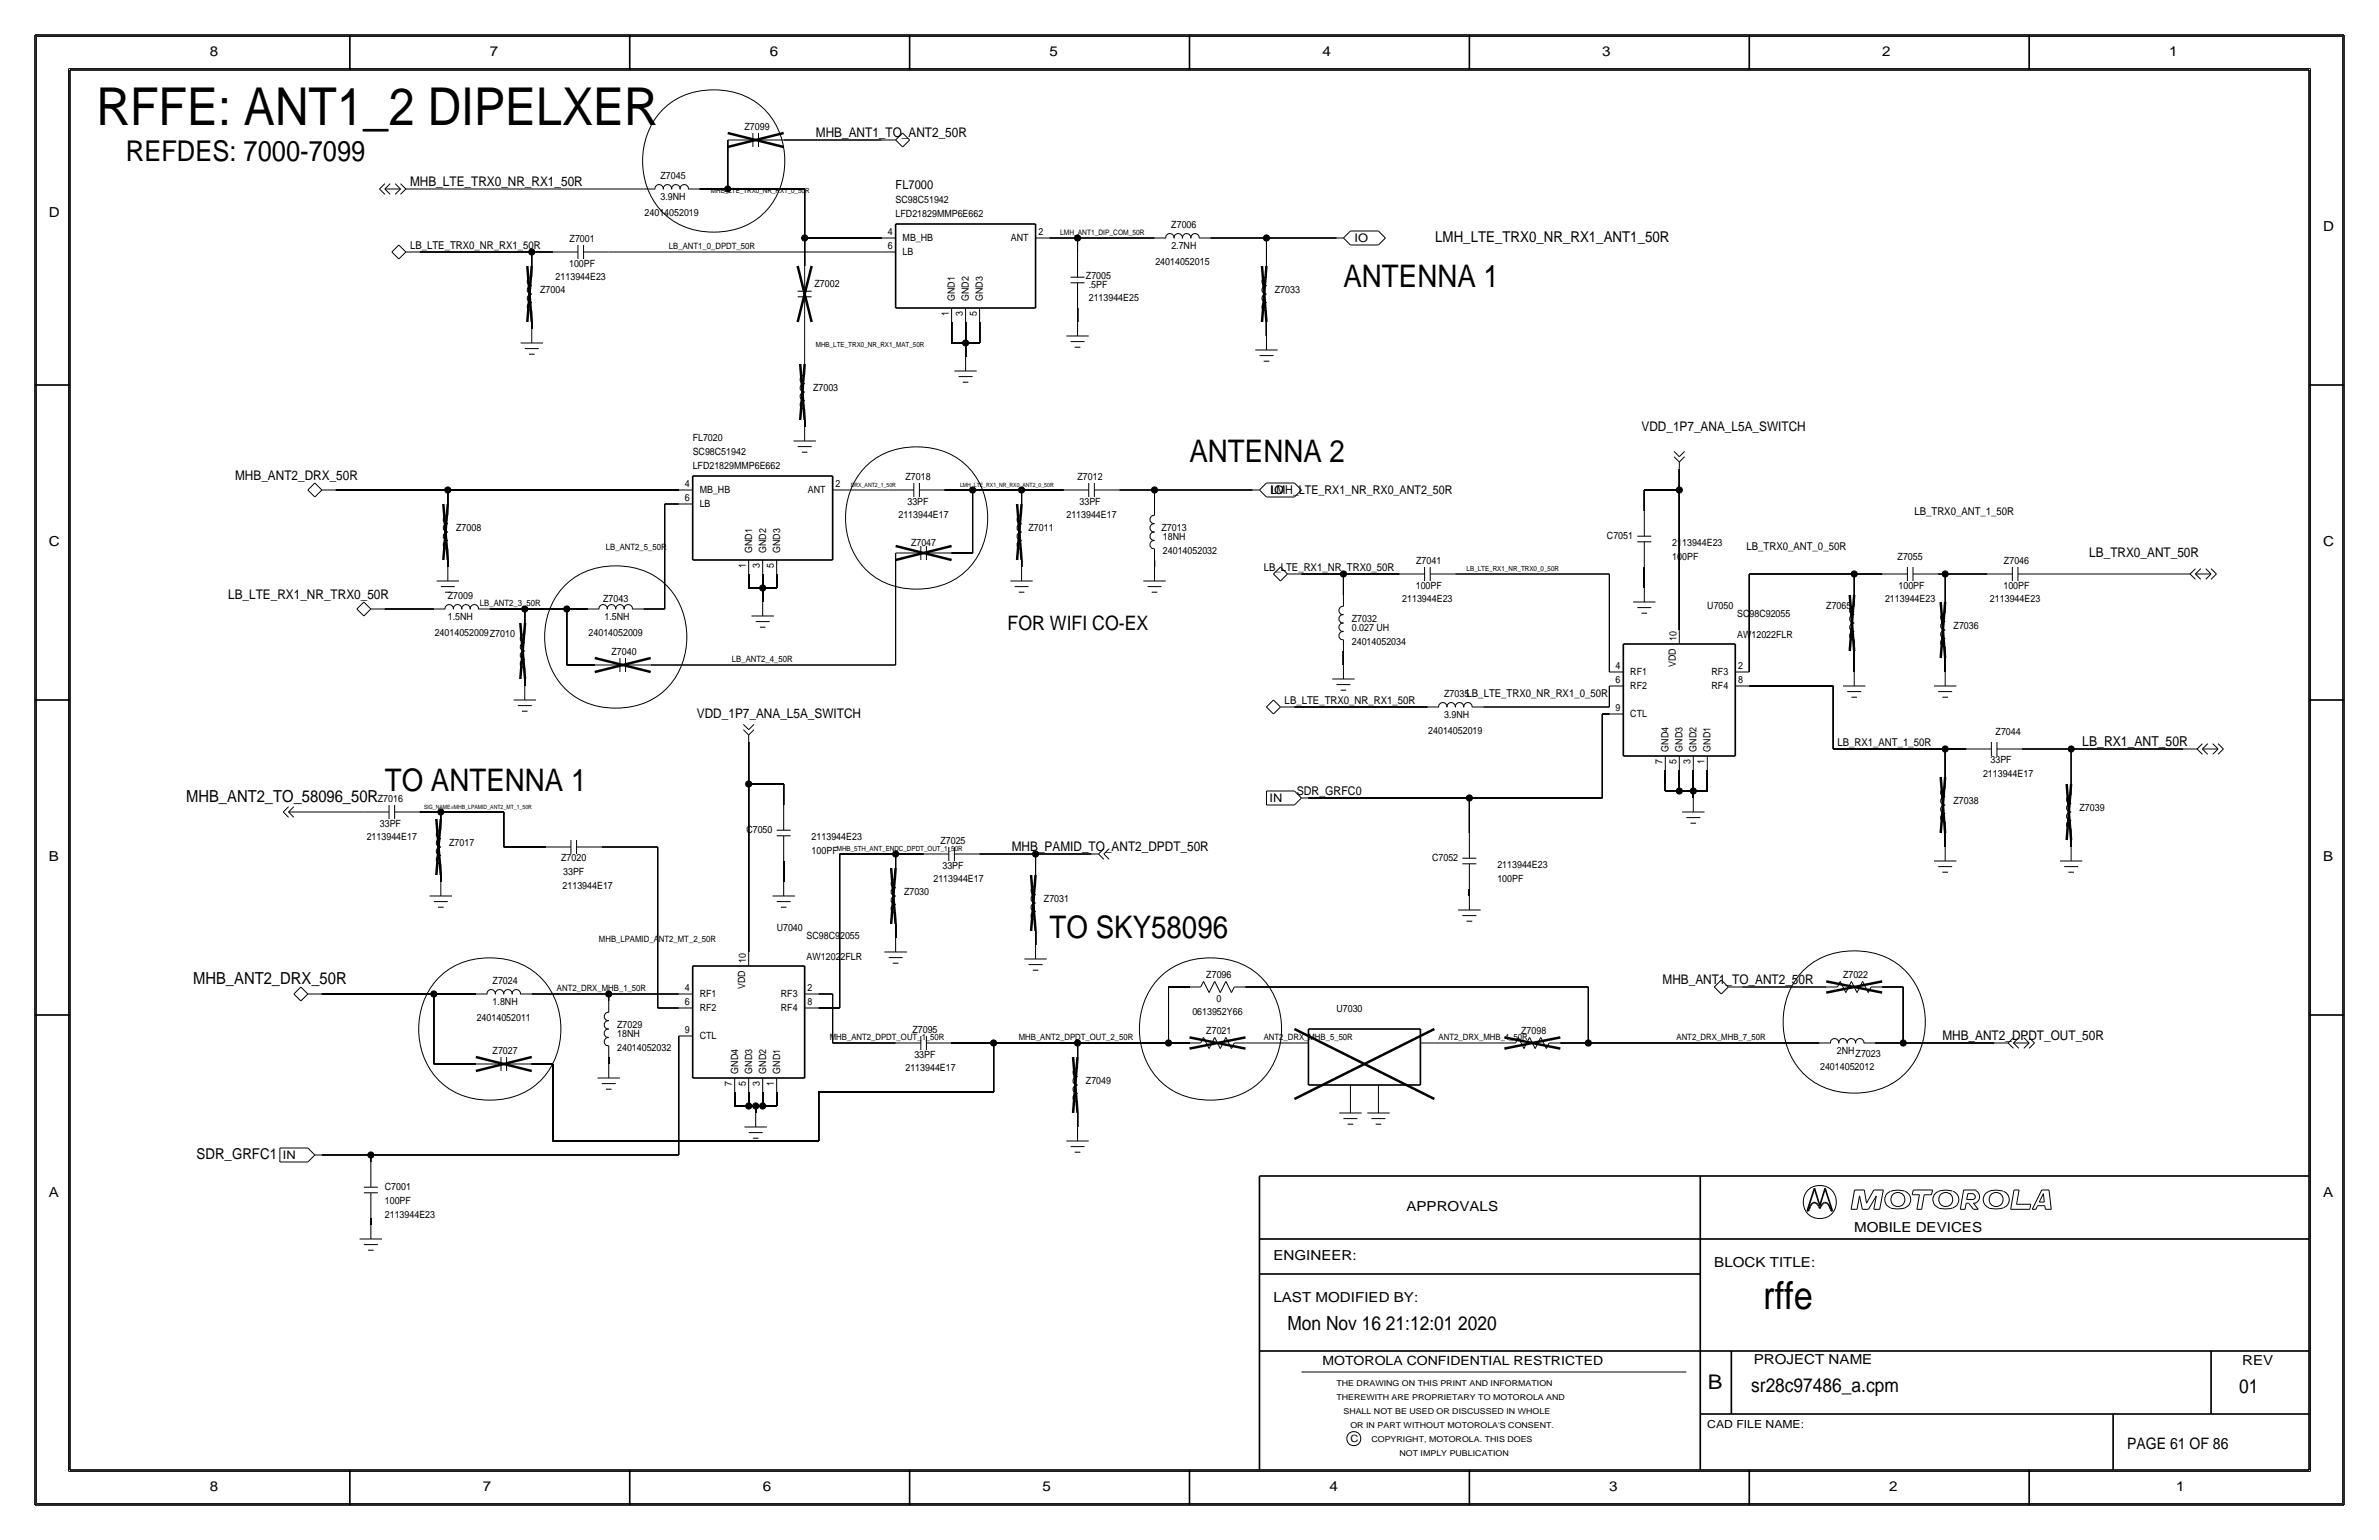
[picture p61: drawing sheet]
<svg xmlns="http://www.w3.org/2000/svg" width="432mm" height="279mm" viewBox="0 0 432 279" stroke-linecap="round" stroke-linejoin="round" font-family="sans-serif">
<defs><g id="words">
<text font-size="9.5" x="17.5" y="22.7">RFFE: ANT1_2 DIPELXER</text>
<text font-size="7" x="320" y="237.5">rffe</text>
<g font-size="5.6">
<text x="243.8" y="52.1">ANTENNA 1</text>
<text x="215.9" y="83.8">ANTENNA 2</text>
<text x="69.8" y="143.5">TO ANTENNA 1</text>
<text x="190.5" y="170.2">TO SKY58096</text>
</g>
<text font-size="5.2" x="22.9" y="29.2">REFDES: 7000-7099</text>
<text font-size="3.7" x="310" y="252.1">B</text>
<text font-size="3.6" x="182.9" y="114.3">FOR WIFI CO-EX</text>
<g font-size="3.5">
<text x="233.7" y="241.3">Mon Nov 16 21:12:01 2020</text>
<text x="317.9" y="252.6">sr28c97486_a.cpm</text>
<text x="406.4" y="252.7">01</text>
</g>
<g font-size="3">
<text x="33.8" y="145.5">MHB_ANT2_TO_58096_50R</text>
<text x="35.1" y="178.6">MHB_ANT2_DRX_50R</text>
</g>
<text font-size="2.9" x="386.1" y="262.9">PAGE 61 OF 86</text>
<g font-size="2.7">
<text x="260.5" y="43.9">LMH_LTE_TRX0_NR_RX1_ANT1_50R</text>
<text x="35.7" y="210.3">SDR_GRFC1</text>
</g>
<g font-size="2.5">
<text x="38.1" y="10.2">8</text>
<text x="88.9" y="10.2">7</text>
<text x="139.7" y="10.2">6</text>
<text x="190.5" y="10.2">5</text>
<text x="240" y="10.2">4</text>
<text x="290.8" y="10.2">3</text>
<text x="341.6" y="10.2">2</text>
<text x="393.7" y="10.2">1</text>
<text x="8.9" y="39.4">D</text>
<text x="421.6" y="41.9">D</text>
<text x="8.9" y="99.1">C</text>
<text x="421.6" y="99.1">C</text>
<text x="378" y="135.4">LB_RX1_ANT_50R</text>
<text x="8.9" y="156.2">B</text>
<text x="421.6" y="156.2">B</text>
<text x="8.9" y="217.2">A</text>
<text x="255.3" y="219.7">APPROVALS</text>
<text x="421.6" y="217.2">A</text>
<text x="336.5" y="223.5">MOBILE DEVICES</text>
<text x="231.1" y="228.6">ENGINEER:</text>
<text x="311.1" y="229.9">BLOCK TITLE:</text>
<text x="231.1" y="236.2">LAST MODIFIED BY:</text>
<text x="318.3" y="247.5">PROJECT NAME</text>
<text x="407" y="247.6">REV</text>
<text x="38.1" y="270.5">8</text>
<text x="87.6" y="270.5">7</text>
<text x="138.4" y="270.5">6</text>
<text x="189.2" y="270.5">5</text>
<text x="241.3" y="270.5">4</text>
<text x="292.1" y="270.5">3</text>
<text x="342.9" y="270.5">2</text>
<text x="395" y="270.5">1</text>
</g>
<g font-size="2.4">
<text x="148.1" y="24.9">MHB_ANT1_TO_ANT2_50R</text>
<text x="74.4" y="33.8">MHB_LTE_TRX0_NR_RX1_50R</text>
<text x="297.9" y="78.2">VDD_1P7_ANA_L5A_SWITCH</text>
<text x="42.7" y="87.1">MHB_ANT2_DRX_50R</text>
<text x="379.2" y="101.1">LB_TRX0_ANT_50R</text>
<text x="41.4" y="108.7">LB_LTE_RX1_NR_TRX0_50R</text>
<text x="126.5" y="130.3">VDD_1P7_ANA_L5A_SWITCH</text>
<text x="183.6" y="154.4">MHB_PAMID_TO_ANT2_DPDT_50R</text>
<text x="301.8" y="178.6">MHB_ANT1_TO_ANT2_50R</text>
<text x="352.6" y="188.7">MHB_ANT2_DPDT_OUT_50R</text>
</g>
<g font-size="2.3">
<text x="162.6" y="34.3">FL7000</text>
<text x="240" y="247.6">MOTOROLA CONFIDENTIAL RESTRICTED</text>
</g>
<g font-size="2.2">
<text x="230.6" y="89.7">LMH_LTE_RX1_NR_RX0_ANT2_50R</text>
<text x="235.4" y="144.3">SDR_GRFC0</text>
</g>
<g font-size="2.1">
<text x="245.9" y="43.9">IO</text>
<text x="230.6" y="89.6">IO</text>
<text x="230.4" y="145.5">IN</text>
<text x="51.4" y="210.3">IN</text>
</g>
<g font-size="2">
<text x="74.4" y="45.2">LB_LTE_TRX0_NR_RX1_50R</text>
<text x="347.5" y="93.5">LB_TRX0_ANT_1_50R</text>
<text x="317" y="99.8">LB_TRX0_ANT_0_50R</text>
<text x="229.4" y="103.6">LB_LTE_RX1_NR_TRX0_50R</text>
<text x="233.2" y="127.8">LB_LTE_TRX0_NR_RX1_50R</text>
<text x="333.5" y="135.4">LB_RX1_ANT_1_50R</text>
<text x="309.9" y="259.1">CAD FILE NAME:</text>
</g>
<g font-size="1.8">
<text x="135.1" y="23.6">Z7099</text>
<text x="119.9" y="32.5">Z7045</text>
<text x="117" y="39.1">24014052019</text>
<text x="119.9" y="36.3">3.9NH</text>
<text x="162.6" y="36.8">SC98C51942</text>
<text x="162.6" y="39.4">LFD21829MMP6E662</text>
<text x="212.6" y="41.5">Z7006</text>
<text x="103.4" y="44">Z7001</text>
<text x="161.2" y="42.7">4</text>
<text x="161.2" y="45.2">6</text>
<text x="163.8" y="46.3">LB</text>
<text x="163.8" y="43.8">MB_HB</text>
<text x="183.5" y="43.8">ANT</text>
<text x="188.5" y="42.7">2</text>
<text x="212.6" y="45.2">2.7NH</text>
<text x="98" y="53.1">Z7004</text>
<text x="100.8" y="50.8">2113944E23</text>
<text x="103.3" y="48.5">100PF</text>
<text x="147.8" y="52.1">Z7002</text>
<text x="197.1" y="50.6">Z7005</text>
<text x="197.6" y="52.3">.5PF</text>
<text x="209.7" y="48">24014052015</text>
<text x="231.4" y="53.1">Z7033</text>
<text x="172.2" y="57.3" transform="rotate(-90 172.2 57.3)">1</text>
<text x="173.3" y="54.6" transform="rotate(-90 173.3 54.6)">GND1</text>
<text x="174.8" y="57.3" transform="rotate(-90 174.8 57.3)">3</text>
<text x="175.9" y="54.6" transform="rotate(-90 175.9 54.6)">GND2</text>
<text x="177.3" y="57.3" transform="rotate(-90 177.3 57.3)">5</text>
<text x="178.4" y="54.6" transform="rotate(-90 178.4 54.6)">GND3</text>
<text x="197.6" y="54.6">2113944E25</text>
<text x="147.6" y="70.9">Z7003</text>
<text x="125.7" y="82.5">SC98C51942</text>
<text x="125.7" y="80">FL7020</text>
<text x="124.3" y="88.4">4</text>
<text x="125.7" y="85.1">LFD21829MMP6E662</text>
<text x="127" y="89.5">MB_HB</text>
<text x="146.6" y="89.5">ANT</text>
<text x="151.6" y="88.4">2</text>
<text x="164.3" y="87.1">Z7018</text>
<text x="195.6" y="87.1">Z7012</text>
<text x="124.3" y="90.9">6</text>
<text x="127" y="92">LB</text>
<text x="163.1" y="94">2113944E17</text>
<text x="164.7" y="91.7">33PF</text>
<text x="193.6" y="94">2113944E17</text>
<text x="195.9" y="91.7">33PF</text>
<text x="82.8" y="96.3">Z7008</text>
<text x="136.5" y="100.3" transform="rotate(-90 136.5 100.3)">GND1</text>
<text x="139" y="100.3" transform="rotate(-90 139 100.3)">GND2</text>
<text x="141.6" y="100.3" transform="rotate(-90 141.6 100.3)">GND3</text>
<text x="165.4" y="99.1">Z7047</text>
<text x="186.7" y="96.3">Z7011</text>
<text x="210.8" y="96.3">Z7013</text>
<text x="211.1" y="98">18NH</text>
<text x="211.1" y="100.6">24014052032</text>
<text x="291.7" y="97.8">C7051</text>
<text x="303.5" y="99.1">2113944E23</text>
<text x="303.5" y="101.6">100PF</text>
<text x="344.4" y="101.6">Z7055</text>
<text x="135.4" y="103" transform="rotate(-90 135.4 103)">1</text>
<text x="137.9" y="103" transform="rotate(-90 137.9 103)">3</text>
<text x="140.5" y="103" transform="rotate(-90 140.5 103)">5</text>
<text x="257" y="106.9">100PF</text>
<text x="257.1" y="102.4">Z7041</text>
<text x="344.6" y="106.9">100PF</text>
<text x="363.6" y="106.9">100PF</text>
<text x="363.7" y="102.4">Z7046</text>
<text x="81.3" y="112.5">1.5NH</text>
<text x="81.3" y="108.7">Z7009</text>
<text x="109.5" y="109.2">Z7043</text>
<text x="109.7" y="112.5">1.5NH</text>
<text x="245.4" y="112.8">Z7032</text>
<text x="254.5" y="109.2">2113944E23</text>
<text x="309.9" y="110.5">U7050</text>
<text x="315.3" y="112">SC98C92055</text>
<text x="331.5" y="110.5">Z7065</text>
<text x="342.1" y="109.2">2113944E23</text>
<text x="361.2" y="109.2">2113944E23</text>
<text x="78.9" y="115.3">24014052009Z7010</text>
<text x="106.8" y="115.3">24014052009</text>
<text x="111" y="118.9">Z7040</text>
<text x="245.4" y="114.6">0.027 UH</text>
<text x="245.4" y="117.1">24014052034</text>
<text x="304.3" y="116.3" transform="rotate(-90 304.3 116.3)">10</text>
<text x="315.3" y="115.8">AW12022FLR</text>
<text x="354.6" y="114.1">Z7036</text>
<text x="293.2" y="124">6</text>
<text x="293.2" y="121.4">4</text>
<text x="295.9" y="122.5">RF1</text>
<text x="295.9" y="125">RF2</text>
<text x="304.2" y="121" transform="rotate(-90 304.2 121)">VDD</text>
<text x="310.6" y="125.1">RF4</text>
<text x="310.6" y="122.4">RF3</text>
<text x="315.5" y="124">8</text>
<text x="315.5" y="121.4">2</text>
<text x="262.1" y="126.5">Z7035LB_LTE_TRX0_NR_RX1_0_50R</text>
<text x="262.1" y="130.3">3.9NH</text>
<text x="293.2" y="129">9</text>
<text x="295.9" y="130">CTL</text>
<text x="259.2" y="133.1">24014052019</text>
<text x="302.9" y="136.4" transform="rotate(-90 302.9 136.4)">GND4</text>
<text x="305.4" y="136.4" transform="rotate(-90 305.4 136.4)">GND3</text>
<text x="307.9" y="136.4" transform="rotate(-90 307.9 136.4)">GND2</text>
<text x="310.5" y="136.4" transform="rotate(-90 310.5 136.4)">GND1</text>
<text x="362.2" y="133.4">Z7044</text>
<text x="301.8" y="138.6" transform="rotate(-90 301.8 138.6)">7</text>
<text x="304.3" y="138.6" transform="rotate(-90 304.3 138.6)">5</text>
<text x="306.8" y="138.6" transform="rotate(-90 306.8 138.6)">3</text>
<text x="309.4" y="138.6" transform="rotate(-90 309.4 138.6)">1</text>
<text x="359.9" y="141">2113944E17</text>
<text x="361.3" y="138.4">33PF</text>
<text x="68.6" y="145.5">Z7016</text>
<text x="354.6" y="145.9">Z7038</text>
<text x="377.4" y="147.1">Z7039</text>
<text x="66.6" y="152.4">2113944E17</text>
<text x="68.9" y="150.1">33PF</text>
<text x="81.5" y="153.5">Z7017</text>
<text x="135.5" y="151.1">C7050</text>
<text x="147.3" y="154.9">100PF</text>
<text x="147.3" y="152.4">2113944E23</text>
<text x="170.7" y="153.2">Z7025</text>
<text x="101.9" y="156.2">Z7020</text>
<text x="102.1" y="161.3">2113944E17</text>
<text x="102.2" y="158.7">33PF</text>
<text x="169.4" y="160">2113944E17</text>
<text x="171.1" y="157.7">33PF</text>
<text x="259.9" y="156.2">C7052</text>
<text x="271.8" y="160">100PF</text>
<text x="271.8" y="157.5">2113944E23</text>
<text x="164.1" y="162.4">Z7030</text>
<text x="189.5" y="163.6">Z7031</text>
<text x="141" y="168.9">U7040</text>
<text x="146.4" y="170.4">SC98C92055</text>
<text x="89.4" y="178.6">Z7024</text>
<text x="124.3" y="179.8">4</text>
<text x="135.3" y="179.4" transform="rotate(-90 135.3 179.4)">VDD</text>
<text x="135.4" y="174.8" transform="rotate(-90 135.4 174.8)">10</text>
<text x="146.4" y="174.2">AW12022FLR</text>
<text x="146.6" y="179.8">2</text>
<text x="219" y="177.4">Z7096</text>
<text x="334.5" y="177.4">Z7022</text>
<text x="86.5" y="185.2">24014052011</text>
<text x="89.4" y="182.4">1.8NH</text>
<text x="124.3" y="182.4">6</text>
<text x="127" y="180.9">RF1</text>
<text x="127" y="183.4">RF2</text>
<text x="141.7" y="183.5">RF4</text>
<text x="141.7" y="180.8">RF3</text>
<text x="146.6" y="182.4">8</text>
<text x="216.4" y="184.1">0613952Y66</text>
<text x="220.8" y="181.7">0</text>
<text x="242.6" y="183.5">U7030</text>
<text x="89.4" y="191.3">Z7027</text>
<text x="112" y="186.5">Z7029</text>
<text x="112" y="188.2">18NH</text>
<text x="112" y="190.8">24014052032</text>
<text x="124.3" y="187.5">9</text>
<text x="127" y="188.5">CTL</text>
<text x="165.6" y="187.5">Z7095</text>
<text x="219" y="187.6">Z7021</text>
<text x="276.1" y="187.6">Z7098</text>
<text x="333.4" y="191.3">2NH</text>
<text x="336.8" y="191.8">Z7023</text>
<text x="132.8" y="197" transform="rotate(-90 132.8 197)">7</text>
<text x="134" y="194.8" transform="rotate(-90 134 194.8)">GND4</text>
<text x="135.4" y="197" transform="rotate(-90 135.4 197)">5</text>
<text x="136.5" y="194.8" transform="rotate(-90 136.5 194.8)">GND3</text>
<text x="137.9" y="197" transform="rotate(-90 137.9 197)">3</text>
<text x="139" y="194.8" transform="rotate(-90 139 194.8)">GND2</text>
<text x="140.5" y="197" transform="rotate(-90 140.5 197)">1</text>
<text x="141.6" y="194.8" transform="rotate(-90 141.6 194.8)">GND1</text>
<text x="164.3" y="194.3">2113944E17</text>
<text x="166" y="192">33PF</text>
<text x="197.1" y="196.6">Z7049</text>
<text x="330.4" y="194.1">24014052012</text>
<text x="69.9" y="215.9">C7001</text>
<text x="69.8" y="218.4">100PF</text>
<text x="69.8" y="221">2113944E23</text>
<text x="245.1" y="261.6">C</text>
</g>
<g font-size="1.6">
<text x="121.4" y="45.2">LB_ANT1_0_DPDT_50R</text>
<text x="110" y="99.8">LB_ANT2_5_50R</text>
<text x="87.1" y="110">LB_ANT2_3_50R</text>
<text x="132.8" y="120.1">LB_ANT2_4_50R</text>
<text x="108.7" y="170.9">MHB_LPAMID_ANT2_MT_2_50R</text>
<text x="101.1" y="179.8">ANT2_DRX_MHB_1_50R</text>
<text x="150.6" y="188.7">MHB_ANT2_DPDT_OUT_1_50R</text>
<text x="184.9" y="188.7">MHB_ANT2_DPDT_OUT_2_50R</text>
<text x="229.4" y="188.7">ANT2_DRX_MHB_5_50R</text>
<text x="261.1" y="188.7">ANT2_DRX_MHB_4_50R</text>
<text x="304.3" y="188.7">ANT2_DRX_MHB_7_50R</text>
</g>
<g font-size="1.5">
<text x="242.6" y="251.5">THE DRAWING ON THIS PRINT AND INFORMATION</text>
<text x="242.6" y="254">THEREWITH ARE PROPRIETARY TO MOTOROLA AND</text>
<text x="243.8" y="256.5">SHALL NOT BE USED OR DISCUSSED IN WHOLE</text>
<text x="245.1" y="259.1">OR IN PART WITHOUT MOTOROLA'S CONSENT.</text>
<text x="248.9" y="261.6">COPYRIGHT, MOTOROLA. THIS DOES</text>
<text x="254" y="264.2">NOT IMPLY PUBLICATION</text>
</g>
<text font-size="1.4" x="192.4" y="42.7">LMH_ANT1_DIP_COM_50R</text>
<g font-size="1.3">
<text x="129" y="35.1">MHB_LTE_TRX0_NR_RX1_0_50R</text>
<text x="148.1" y="63">MHB_LTE_TRX0_NR_RX1_MAT_50R</text>
<text x="266.2" y="103.6">LB_LTE_RX1_NR_TRX0_0_50R</text>
<text x="151.9" y="154.4">MHB_5TH_ANT_ENDC_DPDT_OUT_1_50R</text>
</g>
<g font-size="1.1">
<text x="154.4" y="88.4">DRX_ANT2_1_50R</text>
<text x="174.3" y="88.4">LMH_LTE_RX1_NR_RX0_ANT2_0_50R</text>
<text x="77" y="146.8">SIG_NAME=MHB_LPAMID_ANT2_MT_1_50R</text>
</g>
</g></defs>
<!-- layer: Nets -->
<g fill="none" stroke="#000" stroke-width=".18">
<path d="M76.2 34.3h40.6zM119.9 20.3a13.4 13.4 0 0 1 13.6-3.5 12.4 12.4 0 0 1 8.9 12.4 12.4 12.4 0 0 1-12.9 12.9 12.4 12.4 0 0 1-12.9-12.9 13.4 13.4 0 0 1 3.3-8.9zM127 34.3h5.1zM132.1 34.3h13.9zM132.1 25.4v8.9zM142.2 25.4h17.8zM146 34.3v8.9zM76.2 45.7h20.3zM96.5 58.4v1.3zM96.5 45.7v2.6zM96.5 45.7h3.8zM110.5 45.7h49.5z"/>
<path d="M146 43.2v5.1zM146 58.4v7.6zM146.1 43.2h13.9zM172.7 58.4v3.8zM175.3 58.4v3.8zM177.8 58.4v3.8zM190.5 43.2h5.1zM195.6 55.9v2.5zM195.6 43.2v2.5zM195.6 43.2h13.9zM219.7 43.2h10.2zM229.9 58.4v2.6z"/>
<path d="M229.9 43.2v5.1zM229.9 43.2h12.7zM146 76.2v1.3zM172.7 62.2h2.6zM175.3 62.2v2.6zM175.3 62.2h2.5zM61 88.9h20.3zM81.3 88.9v2.5zM81.3 88.9h41.9zM120.6 91.4v19.1zM120.7 91.4h2.5zM153.7 88.9h7.6z"/>
<path d="M156.7 85.1a13.4 13.4 0 0 1 13.6-3.5 12.4 12.4 0 0 1 9 12.4 12.4 12.4 0 0 1-12.9 12.9 12.4 12.4 0 0 1-12.9-12.9 13.4 13.4 0 0 1 3.2-8.9zM171.4 88.9h5.1zM176.5 88.9v11.4zM176.5 88.9h8.9zM185.4 88.9v2.5zM185.4 88.9h7.6zM203.2 88.9h6.3zM209.5 88.9v2.5zM209.6 88.9h17.7zM298.4 88.9v3.8zM298.4 88.9h6.4zM304.8 88.9v25.4z"/>
<path d="M304.8 85.1v3.8zM69.8 110.5h8.9zM81.3 101.6v1.3zM88.9 110.5h6.3zM95.2 110.5v2.5zM95.2 110.5h7.7zM102.1 106.7a13.4 13.4 0 0 1 13.6-3.5 12.4 12.4 0 0 1 9 12.4 12.4 12.4 0 0 1-12.9 12.9 12.4 12.4 0 0 1-12.9-12.9 13.4 13.4 0 0 1 3.2-8.9zM102.9 110.5h3.8zM102.9 110.5v10.2zM116.8 110.5h3.8zM135.9 106.7h2.5zM135.9 104.1v2.6z"/>
<path d="M138.4 106.7v2.5zM138.4 104.1v2.6zM138.4 106.7h2.6zM141 104.1v2.6zM162.6 100.3v20.4zM172.7 100.3h3.8zM185.4 101.6v1.3zM209.5 101.6v1.3zM236.2 104.1h7.6zM243.8 118.1v2.6zM243.8 104.1v3.8zM243.8 104.1h10.2z"/>
<path d="M264.2 104.1h27.9zM292.1 104.1v17.8zM298.4 102.9v3.8zM317.5 104.1v17.8zM317.5 104.1h19zM336.5 118.1v3.8zM336.5 104.1v3.8zM336.5 104.1h5.1zM351.8 104.1h1.3zM353.1 119.4v2.5zM353.1 104.1v5.1zM353.1 104.1h7.6z"/>
<path d="M370.8 104.1h24.2zM95.2 123.2v1.3zM102.9 120.7h5zM118.1 120.7h44.5zM135.9 134.6v7.6zM235 128.3h24.1zM269.2 128.3h22.9zM290.8 129.5v15.3zM290.8 129.5h1.3zM292.1 124.5v3.8zM302.3 139.7v3.8zM304.8 139.7v3.8z"/>
<path d="M307.3 139.7v3.8zM309.9 139.7v3.8zM317.5 124.5h15.2zM332.7 124.5v11.4zM332.7 135.9h20.4zM353.1 135.9v5.1zM353.1 135.9h3.8zM367 135.9h8.9zM375.9 135.9v6.3zM375.9 135.9h20.3zM54.6 147.3h11.4zM76.2 147.3h3.8z"/>
<path d="M80 158.8v1.2zM80 147.3v1.3zM80 147.3h11.4zM91.4 147.3v6.4zM91.4 153.7h7.7zM109.2 153.7h10.2zM119.4 153.7v29.2zM135.9 142.2v30.5zM135.9 142.2h6.3zM142.2 156.2v3.8zM142.2 142.2v3.8zM152.4 154.9v28z"/>
<path d="M152.4 154.9h10.2zM162.6 154.9v2.6zM162.6 154.9h5zM177.8 154.9h10.2zM188 154.9h10.1zM188 154.9v3.9zM237.5 144.8h29.2zM266.7 144.8v6.3zM266.7 144.8h24.1zM302.3 143.5h2.5zM304.8 143.5h2.5zM307.3 143.5v1.3z"/>
<path d="M307.3 143.5h2.6zM353.1 151.1v2.6zM375.9 152.4v1.3zM79.2 177.8a13.4 13.4 0 0 1 13.6-3.5 12.4 12.4 0 0 1 9 12.4 12.4 12.4 0 0 1-12.9 12.9 12.4 12.4 0 0 1-12.9-12.9 13.4 13.4 0 0 1 3.2-8.9zM162.6 167.6v2.6zM188 168.9v2.5zM210 177.8a13.4 13.4 0 0 1 13.7-3.5 12.4 12.4 0 0 1 8.9 12.4 12.4 12.4 0 0 1-12.9 12.9 12.4 12.4 0 0 1-12.9-12.9 13.4 13.4 0 0 1 3.2-8.9zM212.1 179.1v10.1zM212.1 179.1h3.8zM226.1 179.1h62.2zM266.7 161.3v1.3zM288.3 179.1v10.1z"/>
<path d="M316.2 179.1h15.3zM326.9 176.5a13.4 13.4 0 0 1 13.6-3.5 12.4 12.4 0 0 1 9 12.4 12.4 12.4 0 0 1-13 12.9 12.4 12.4 0 0 1-12.9-12.9 13.4 13.4 0 0 1 3.3-8.9zM341.6 179.1h3.8zM345.4 179.1v10.1zM58.4 180.3h20.3zM78.7 193h7.7zM78.7 180.3v12.7zM78.7 180.3h7.7zM96.5 180.3h14zM96.5 193h3.8zM100.3 193v14zM110.5 191.8v1.2z"/>
<path d="M110.5 180.3v1.3zM110.5 180.3h12.7zM119.4 182.9h3.8zM123.2 188v21.5zM133.3 198.1v2.6zM135.9 198.1v2.6zM138.4 198.1v2.6zM141 198.1v2.6zM148.6 198.1v8.9zM148.6 198.1h31.7zM148.6 180.3h2.5zM148.6 182.9h3.8z"/>
<path d="M151.1 180.3v8.9zM151.1 189.2h11.5zM172.7 189.2h7.6zM180.3 189.2v8.9zM180.3 189.2h15.3zM195.6 189.2v2.6zM195.6 189.2h16.5zM212.1 189.2h3.8zM226.1 189.2h8.8zM260.3 189.2h12.7zM283.2 189.2h5.1zM288.3 189.2h41.9z"/>
<path d="M340.4 189.2h5zM345.4 189.2h16.5zM58.4 209.5h8.9zM67.3 209.6v1.2zM67.3 209.5h55.9zM100.3 207h48.3zM133.3 200.7h2.6zM135.9 200.7h1.3zM137.2 200.7v1.2zM137.2 200.7h1.2zM138.4 200.7h2.6zM195.6 201.9v2.6z"/>
<path d="M67.3 221v1.2z"/>
</g>
<g fill="#000" stroke="#000" stroke-width=".18">
<circle cx="132.1" cy="34.3" r=".56"/>
<circle cx="96.5" cy="45.7" r=".56"/>
<circle cx="146" cy="43.2" r=".56"/>
<circle cx="195.6" cy="43.2" r=".56"/>
<circle cx="229.9" cy="43.2" r=".56"/>
<circle cx="175.3" cy="62.2" r=".56"/>
<circle cx="81.3" cy="88.9" r=".56"/>
<circle cx="176.5" cy="88.9" r=".56"/>
<circle cx="185.4" cy="88.9" r=".56"/>
<circle cx="209.6" cy="88.9" r=".56"/>
<circle cx="304.8" cy="88.9" r=".56"/>
<circle cx="95.2" cy="110.5" r=".56"/>
<circle cx="102.9" cy="110.5" r=".56"/>
<circle cx="138.4" cy="106.7" r=".56"/>
<circle cx="243.8" cy="104.1" r=".56"/>
<circle cx="336.6" cy="104.1" r=".56"/>
<circle cx="353.1" cy="104.1" r=".56"/>
<circle cx="353.1" cy="135.9" r=".56"/>
<circle cx="375.9" cy="135.9" r=".56"/>
<circle cx="80" cy="147.3" r=".56"/>
<circle cx="135.9" cy="142.2" r=".56"/>
<circle cx="162.6" cy="154.9" r=".56"/>
<circle cx="188" cy="154.9" r=".56"/>
<circle cx="266.7" cy="144.8" r=".56"/>
<circle cx="304.8" cy="143.5" r=".56"/>
<circle cx="307.3" cy="143.5" r=".56"/>
<circle cx="78.7" cy="180.3" r=".56"/>
<circle cx="110.5" cy="180.3" r=".56"/>
<circle cx="180.3" cy="189.2" r=".56"/>
<circle cx="195.6" cy="189.2" r=".56"/>
<circle cx="212.1" cy="189.2" r=".56"/>
<circle cx="288.3" cy="189.2" r=".56"/>
<circle cx="345.4" cy="189.2" r=".56"/>
<circle cx="67.3" cy="209.5" r=".56"/>
<circle cx="135.9" cy="200.7" r=".56"/>
<circle cx="137.2" cy="200.7" r=".56"/>
<circle cx="138.4" cy="200.7" r=".56"/>
</g>
<!-- layer: Components -->
<g fill="none" stroke="#000" stroke-width=".18">
<path d="M68.9 34.3l.9 1zM69.8 34.3l1 1zM69.8 34.3l1-1zM69.9 34.3h2.8zM69.9 33.3l-1 1zM71.7 33.3l1 1zM71.7 35.3l1-1zM72.7 33.3l1 1zM73.7 34.3l-1 1zM73.7 34.3h2.5zM116.8 34.3h2.1zM118.9 34.3a.75 .75 0 0 1 .7-.8 .75 .75 0 0 1 .7 .8"/>
<path d="M120.4 34.3a.75 .75 0 0 1 .7-.8 .75 .75 0 0 1 .8 .8M121.9 34.3a.75 .75 0 0 1 .8-.8 .75 .75 0 0 1 .7 .8M123.4 34.3a.75 .75 0 0 1 .8-.8 .75 .75 0 0 1 .7 .8M125 34.3h2zM132.1 25.4h4.6zM136.7 24.1v2.6zM137.7 25.4h4.5zM137.7 24.1v2.6zM160 25.4h2.6zM162.6 25.4l1.2 1.3zM162.6 25.4l1.2-1.3zM163.8 24.1l1.3 1.3z"/>
<path d="M165.1 25.4l-1.3 1.3zM71.1 45.7l1.3 1.3zM72.4 44.4l-1.3 1.3zM72.4 44.5l1.3 1.2zM73.7 45.7l-1.3 1.3zM73.7 45.7h2.5zM96.5 59.7v2.5zM96.5 56.4v2zM96.5 48.3v2zM96.5 50.3a.74 .74 0 0 0-.8 .8 .74 .74 0 0 0 .8 .7M96.5 53.4a.74 .74 0 0 0-.8 .7 .74 .74 0 0 0 .8 .8M96.5 54.9a.74 .74 0 0 0-.8 .8 .74 .74 0 0 0 .8 .7"/>
<path d="M96.5 51.9a.74 .74 0 0 0-.8 .7 .74 .74 0 0 0 .8 .7M100.3 45.7h4.6zM104.9 44.4v2.6zM105.9 45.7h4.6zM105.9 44.5v2.5zM144.8 52.8h2.5zM144.8 53.8h2.5zM146 53.8v4.6zM146 48.3v4.5zM160 43.2h2.6zM160 45.7h2.6zM172.7 55.9v2.5z"/>
<path d="M175.3 55.9v2.5zM177.8 55.9v2.5zM188 43.2h2.5zM194.3 51.3h2.5zM194.3 50.3h2.5zM195.6 51.3v4.6zM195.6 45.7v4.6zM195.6 58.4v2.6zM209.5 43.2h2.1zM211.6 43.2a.75 .75 0 0 1 .7-.8 .75 .75 0 0 1 .8 .8M213.1 43.2a.75 .75 0 0 1 .7-.8 .75 .75 0 0 1 .8 .8M214.6 43.2a.75 .75 0 0 1 .8-.8 .75 .75 0 0 1 .7 .8"/>
<path d="M216.2 43.2a.75 .75 0 0 1 .7-.8 .75 .75 0 0 1 .7 .8M217.7 43.2h2zM229.9 56.4v2zM229.9 48.3v2zM229.9 50.3a.74 .74 0 0 0-.9 .8 .74 .74 0 0 0 .9 .7M229.9 53.4a.74 .74 0 0 0-.9 .7 .74 .74 0 0 0 .9 .8M229.9 54.9a.74 .74 0 0 0-.9 .8 .74 .74 0 0 0 .9 .7M229.9 51.9a.74 .74 0 0 0-.9 .7 .74 .74 0 0 0 .9 .7M242.6 43.2h1.2zM243.8 43.2l1.3 1.2zM245.1 44.4h5.1zM245.1 41.9h5.1z"/>
<path d="M245.1 41.9l-1.3 1.3zM250.2 41.9l1.3 1.3zM251.5 43.2l-1.3 1.2zM94.5 62.2h4.1zM95.3 63.2h2.5zM96 64.3h1zM146 77.5v2.5zM146 74.2v2zM146 66v2.1zM146 68.1a.74 .74 0 0 0-.8 .8 .74 .74 0 0 0 .8 .7M146 71.2a.74 .74 0 0 0-.8 .7 .74 .74 0 0 0 .8 .7M146 72.7a.74 .74 0 0 0-.8 .7 .74 .74 0 0 0 .8 .8"/>
<path d="M146 69.6a.74 .74 0 0 0-.8 .8 .74 .74 0 0 0 .8 .7M173.2 67.3h4.1zM174 68.3h2.5zM174.8 69.3h1zM175.3 64.8v2.5zM193.5 61h4.1zM194.3 62h2.5zM195.1 63h1zM227.8 63.5h4.1zM228.6 64.5h2.5zM229.4 65.5h1zM229.9 61v2.5z"/>
<path d="M55.9 88.9l1.2 1.3zM57.1 87.6l-1.2 1.3zM57.2 87.6l1.2 1.3zM58.4 88.9l-1.2 1.3zM58.4 88.9h2.6zM81.3 99.6v2zM81.3 91.4v2.1zM81.3 93.5a.74 .74 0 0 0-.8 .8 .74 .74 0 0 0 .8 .7M81.3 96.6a.74 .74 0 0 0-.8 .7 .74 .74 0 0 0 .8 .7M81.3 98.1a.74 .74 0 0 0-.8 .7 .74 .74 0 0 0 .8 .8M81.3 95a.74 .74 0 0 0-.8 .8 .74 .74 0 0 0 .8 .7M123.2 88.9h2.5z"/>
<path d="M123.2 91.4h2.5zM144 80h4.1zM144.8 81h2.5zM145.5 82h1.1zM151.1 88.9h2.6zM161.3 88.9h4.6zM165.9 87.6v2.6zM166.9 88.9h4.6zM166.9 87.6v2.6zM167.1 99.1v2.5zM168.1 99.1v2.5zM185.4 99.6v2z"/>
<path d="M185.4 91.4v2.1zM185.4 93.5a.74 .74 0 0 0-.8 .8 .74 .74 0 0 0 .8 .7M185.4 96.6a.74 .74 0 0 0-.8 .7 .74 .74 0 0 0 .8 .7M185.4 98.1a.74 .74 0 0 0-.8 .7 .74 .74 0 0 0 .8 .8M185.4 95a.74 .74 0 0 0-.8 .8 .74 .74 0 0 0 .8 .7M193 88.9h4.6zM197.6 87.6v2.6zM198.6 87.6v2.6zM198.6 88.9h4.6zM209.5 99.6v2zM209.5 91.4v2.1zM209.5 93.5a.74 .74 0 0 0-.8 .8 .74 .74 0 0 0 .8 .7"/>
<path d="M209.5 96.6a.74 .74 0 0 0-.8 .7 .74 .74 0 0 0 .8 .7M209.5 98.1a.74 .74 0 0 0-.8 .7 .74 .74 0 0 0 .8 .8M209.5 95a.74 .74 0 0 0-.8 .8 .74 .74 0 0 0 .8 .7M227.3 88.9h1.3zM228.6 88.9l1.3 1.3zM229.9 90.2h5zM229.9 87.6h5zM229.9 87.6l-1.3 1.3zM234.9 87.6l1.3 1.3zM236.2 88.9l-1.2 1.3zM297.2 97.3h2.5zM297.2 98.3h2.5z"/>
<path d="M298.4 98.3v4.6zM298.4 92.7v4.6zM303.8 81.9l1 1zM303.8 82.9l1 .9zM304.8 82.9l1-1zM304.8 83.8l1-.9zM304.8 83.8v1.3zM64.8 110.5l1.2 1.3zM66 109.2l-1.2 1.3zM66 109.2l1.3 1.3zM67.3 110.5l-1.3 1.3zM67.3 110.5h2.5z"/>
<path d="M78.7 110.5h2.1zM79.2 105.4h4.1zM80 106.4h2.5zM80.8 110.5a.75 .75 0 0 1 .7-.8 .75 .75 0 0 1 .7 .8M80.8 107.4h1zM81.3 102.9v2.5zM82.3 110.5a.75 .75 0 0 1 .7-.8 .75 .75 0 0 1 .8 .8M83.8 110.5a.75 .75 0 0 1 .8-.8 .75 .75 0 0 1 .7 .8M85.3 110.5a.75 .75 0 0 1 .8-.8 .75 .75 0 0 1 .7 .8M86.9 110.5h2zM95.2 113v2.1zM95.2 118.2a.74 .74 0 0 0-.8 .7 .74 .74 0 0 0 .8 .7"/>
<path d="M95.2 115.1a.74 .74 0 0 0-.8 .8 .74 .74 0 0 0 .8 .7M95.2 116.6a.74 .74 0 0 0-.8 .8 .74 .74 0 0 0 .8 .7M95.2 119.7a.74 .74 0 0 0-.8 .7 .74 .74 0 0 0 .8 .8M106.7 110.5h2zM108.7 110.5a.75 .75 0 0 1 .7-.8 .75 .75 0 0 1 .8 .8M110.2 110.5a.75 .75 0 0 1 .8-.8 .75 .75 0 0 1 .7 .8M111.8 110.5a.75 .75 0 0 1 .7-.8 .75 .75 0 0 1 .7 .8M112.5 119.4v2.5zM113.3 110.5a.75 .75 0 0 1 .7-.8 .75 .75 0 0 1 .8 .8M113.5 119.4v2.5zM114.8 110.5h2zM135.9 101.6v2.5z"/>
<path d="M136.4 111.8h4.1zM137.2 112.8h2.5zM137.9 113.8h1zM138.4 109.2v2.6zM138.4 101.6v2.5zM141 101.6v2.5zM162.6 100.3h4.5zM168.1 100.3h4.6zM183.4 105.4h4.1zM184.2 106.4h2.5zM184.9 107.4h1zM185.4 102.9v2.5z"/>
<path d="M207.5 105.4h4.1zM208.3 106.4h2.5zM209 107.4h1.1zM209.5 102.9v2.5zM231.1 104.1l1.3 1.3zM232.4 102.9l-1.3 1.2zM232.4 102.9l1.3 1.2zM233.7 104.1l-1.3 1.3zM233.7 104.1h2.5zM243.8 116.1v2zM243.8 108v2zM243.8 110a.74 .74 0 0 0-.8 .8 .74 .74 0 0 0 .8 .7"/>
<path d="M243.8 113.1a.74 .74 0 0 0-.8 .7 .74 .74 0 0 0 .8 .8M243.8 114.6a.74 .74 0 0 0-.8 .7 .74 .74 0 0 0 .8 .8M243.8 111.6a.74 .74 0 0 0-.8 .7 .74 .74 0 0 0 .8 .7M254 104.1h4.6zM258.6 102.9v2.5zM259.6 104.1h4.6zM259.6 102.9v2.5zM296.4 109.2h4.1zM297.2 110.2h2.5zM297.9 111.3h1.1zM298.4 106.7v2.5zM304.8 114.3v2.5z"/>
<path d="M336.5 116.1v2zM336.5 108v2zM336.5 110a.74 .74 0 0 0-.8 .8 .74 .74 0 0 0 .8 .7M336.5 113.1a.74 .74 0 0 0-.8 .7 .74 .74 0 0 0 .8 .8M336.5 114.6a.74 .74 0 0 0-.8 .7 .74 .74 0 0 0 .8 .8M336.5 111.6a.74 .74 0 0 0-.8 .7 .74 .74 0 0 0 .8 .7M341.6 104.1h4.6zM346.2 102.9v2.5zM347.2 104.1h4.6zM347.2 102.9v2.5zM353.1 117.3v2.1zM353.1 109.2v2.1z"/>
<path d="M353.1 111.3a.74 .74 0 0 0-.9 .7 .74 .74 0 0 0 .9 .8M353.1 114.4a.74 .74 0 0 0-.9 .7 .74 .74 0 0 0 .9 .7M353.1 115.9a.74 .74 0 0 0-.9 .7 .74 .74 0 0 0 .9 .7M353.1 112.8a.74 .74 0 0 0-.9 .8 .74 .74 0 0 0 .9 .7M360.7 104.1h4.6zM365.3 102.9v2.5zM366.3 104.1h4.5zM366.3 102.9v2.5zM395 104.1h2.5zM397.5 104.1l1 1zM397.5 104.1l1-.9zM398.5 104.1l.9 1z"/>
<path d="M398.5 104.1l.9-.9zM398.5 104.1h2.8zM400.4 103.2l.9 .9zM400.4 105.1l.9-1zM401.3 103.2l1 .9zM401.3 105.1l1-1zM93.2 127h4.1zM94 128h2.5zM94.7 129h1.1zM95.2 124.5v2.5zM95.2 121.2v2zM107.9 120.7h4.6z"/>
<path d="M113.5 120.7h4.6zM134.9 131.4l1 1zM134.9 132.4l1 1zM135.9 132.4l1-1zM135.9 133.3l1-.9zM135.9 133.3v1.3zM229.9 128.3l1.2 1.2zM231.1 127l-1.2 1.3zM231.1 127l1.3 1.3zM232.4 128.3l-1.3 1.2zM232.4 128.3h2.5zM241.8 123.2h4.1z"/>
<path d="M242.6 124.2h2.5zM243.3 125.2h1zM243.8 120.7v2.5zM259.1 128.3h2zM261.1 128.3a.75 .75 0 0 1 .7-.8 .75 .75 0 0 1 .8 .8M262.6 128.3a.75 .75 0 0 1 .8-.8 .75 .75 0 0 1 .7 .8M264.2 128.3a.75 .75 0 0 1 .7-.8 .75 .75 0 0 1 .7 .8M265.7 128.3a.75 .75 0 0 1 .7-.8 .75 .75 0 0 1 .8 .8M267.2 128.3h2zM292.1 121.9h2.5zM292.1 129.5h2.5zM292.1 124.5h2.5z"/>
<path d="M302.3 137.2v2.5zM304.8 137.2v2.5zM307.3 137.2v2.5zM309.9 137.2v2.5zM315 121.9h2.5zM315 124.5h2.5zM334.5 124.5h4.1zM335.3 125.5h2.5zM336 126.5h1.1zM336.5 121.9v2.6zM351 124.5h4.1zM351.8 125.5h2.5z"/>
<path d="M352.6 126.5h1zM353.1 121.9v2.6zM356.9 135.9h4.5zM361.4 134.6v2.6zM362.5 135.9h4.5zM362.5 134.6v2.6zM396.2 135.9h2.6zM398.8 135.9l.9 1zM398.8 135.9l.9-1zM399.7 135.9l1 1zM399.7 135.9l1-1zM399.7 135.9h2.9z"/>
<path d="M401.6 134.9l1 1zM401.6 136.9l1-1zM402.6 134.9l1 1zM402.6 136.9l1-1zM51.4 147.3l1 1zM51.4 147.3l1-.9zM52.4 147.3l.9 1zM52.4 147.3h2.2zM52.4 147.3l.9-.9zM66 147.3h4.6zM70.6 146.1v2.5zM71.6 146v2.6z"/>
<path d="M71.6 147.3h4.6zM80 156.7v2.1zM80 148.6v2zM80 150.7a.74 .74 0 0 0-.8 .7 .74 .74 0 0 0 .8 .7M80 153.7a.74 .74 0 0 0-.8 .8 .74 .74 0 0 0 .8 .7M80 155.2a.74 .74 0 0 0-.8 .8 .74 .74 0 0 0 .8 .7M80 152.2a.74 .74 0 0 0-.8 .7 .74 .74 0 0 0 .8 .8M99.1 153.7h4.5zM103.6 152.4v2.5zM104.6 153.7h4.6zM104.6 152.4v2.5zM141 150.6h2.5z"/>
<path d="M141 151.6h2.5zM142.2 151.6v4.6zM142.2 146v4.6zM162.6 157.5v2zM162.6 159.6a.74 .74 0 0 0-.9 .7 .74 .74 0 0 0 .9 .7M167.6 154.9h4.6zM172.2 153.7v2.5zM173.2 154.9h4.6zM173.2 153.7v2.5zM188 158.8v2zM198.1 154.9h1.3zM199.4 154.9l1 1z"/>
<path d="M200.4 154.9l.9 1zM200.4 154l-1 .9zM201.3 154l-.9 .9zM229.9 143.5h5zM229.9 143.5v2.5zM229.9 146h5zM234.9 143.5l1.3 1.3zM236.2 144.8l-1.2 1.2zM236.2 144.8h1.3zM265.4 155.7h2.6zM265.4 156.7h2.6zM266.7 156.7v4.6z"/>
<path d="M266.7 151.1v4.6zM305.3 147.3h4.1zM306.1 148.3h2.5zM306.8 149.4h1zM307.3 144.8v2.5zM351 156.2h4.1zM351.8 157.2h2.5zM352.6 158.2h1zM353.1 153.7v2.5zM353.1 149.1v2zM353.1 141v2zM353.1 143.1a.74 .74 0 0 0-.9 .7 .74 .74 0 0 0 .9 .7"/>
<path d="M353.1 146.1a.74 .74 0 0 0-.9 .7 .74 .74 0 0 0 .9 .8M353.1 147.6a.74 .74 0 0 0-.9 .8 .74 .74 0 0 0 .9 .7M353.1 144.6a.74 .74 0 0 0-.9 .7 .74 .74 0 0 0 .9 .8M373.9 156.2h4.1zM374.7 157.2h2.5zM375.4 158.2h1zM375.9 153.7v2.5zM375.9 150.4v2zM375.9 142.2v2.1zM375.9 144.3a.74 .74 0 0 0-.8 .8 .74 .74 0 0 0 .8 .7M375.9 147.4a.74 .74 0 0 0-.8 .7 .74 .74 0 0 0 .8 .7M375.9 148.9a.74 .74 0 0 0-.8 .7 .74 .74 0 0 0 .8 .8"/>
<path d="M375.9 145.8a.74 .74 0 0 0-.8 .8 .74 .74 0 0 0 .8 .7M54.6 179.1l1.3 1.2zM78 162.6h4zM78.7 163.6h2.6zM79.5 164.6h1zM80 160v2.6zM135.9 172.7v2.6zM140.2 162.6h4.1zM141 163.6h2.5zM141.7 164.6h1zM142.2 160v2.6zM160.5 172.7h4.1z"/>
<path d="M161.3 173.7h2.5zM162.1 174.8h1zM162.6 170.2v2.5zM162.6 165.6v2zM162.6 162.6a.74 .74 0 0 0-.9 .7 .74 .74 0 0 0 .9 .8M162.6 164.1a.74 .74 0 0 0-.9 .8 .74 .74 0 0 0 .9 .7M162.6 161.1a.74 .74 0 0 0-.9 .7 .74 .74 0 0 0 .9 .8M185.9 174h4.1zM186.7 175h2.5zM187.5 176h1zM188 171.5v2.5zM188 166.9v2z"/>
<path d="M188 160.8a.74 .74 0 0 0-.9 .8 .74 .74 0 0 0 .9 .7M188 163.9a.74 .74 0 0 0-.9 .7 .74 .74 0 0 0 .9 .8M188 165.4a.74 .74 0 0 0-.9 .7 .74 .74 0 0 0 .9 .8M188 162.4a.74 .74 0 0 0-.9 .7 .74 .74 0 0 0 .9 .7M215.9 179.1h2zM218.4 178.1l-.5 1zM218.4 178.1l1.1 2zM220.5 178.1l-1 2zM220.5 178.1l1 2zM222.5 178.1l1 2zM222.5 178.1l-1 2zM224 179.1l-.5 1z"/>
<path d="M224 179.1h2.1zM264.7 165.1h4zM265.4 166.1h2.6zM266.2 167.1h1zM266.7 162.6v2.5zM311.1 179.1l1.3 1.2zM312.4 177.8l-1.2 1.3zM312.4 177.8l1.3 1.3zM313.7 179.1h2.5zM331.5 179.1h2zM334 178.1l-.5 1zM334 178.1l1 2z"/>
<path d="M336 178.1l-1 2zM336 178.1l1.1 2zM338.1 178.1l-1 2zM338.1 178.1l1 2zM339.6 179.1l-.5 1zM339.6 179.1h2zM53.3 180.3l1.3 1.3zM53.3 180.3l1.3-1.2zM54.6 181.6l1.3-1.3zM55.9 180.3h2.5zM86.4 193h4.5zM86.4 180.3h2z"/>
<path d="M88.4 180.4a.75 .75 0 0 1 .7-.9 .75 .75 0 0 1 .8 .9M89.9 180.4a.75 .75 0 0 1 .8-.9 .75 .75 0 0 1 .7 .9M90.9 191.8v2.5zM91.4 180.4a.75 .75 0 0 1 .8-.9 .75 .75 0 0 1 .7 .9M91.9 193h4.6zM91.9 191.8v2.5zM93 180.4a.75 .75 0 0 1 .7-.9 .75 .75 0 0 1 .7 .9M94.5 180.3h2zM108.5 195.6h4zM109.2 196.6h2.6zM110 197.6h1zM110.5 193v2.6z"/>
<path d="M110.5 189.7v2.1zM110.5 181.6v2zM110.5 183.7a.74 .74 0 0 0-.8 .7 .74 .74 0 0 0 .8 .8M110.5 186.7a.74 .74 0 0 0-.8 .8 .74 .74 0 0 0 .8 .7M110.5 188.3a.74 .74 0 0 0-.8 .7 .74 .74 0 0 0 .8 .7M110.5 185.2a.74 .74 0 0 0-.8 .8 .74 .74 0 0 0 .8 .7M123.2 180.3h2.5zM123.2 188h2.5zM123.2 182.9h2.5zM133.3 195.6v2.5zM135.9 195.6v2.5zM138.4 195.6v2.5z"/>
<path d="M141 195.6v2.5zM146.1 180.3h2.5zM146.1 182.9h2.5zM162.6 189.2h4.5zM167.1 188v2.5zM168.1 189.2h4.6zM168.1 188v2.5zM195.6 199.9v2zM195.6 191.8v2zM195.6 193.9a.74 .74 0 0 0-.8 .7 .74 .74 0 0 0 .8 .7M195.6 196.9a.74 .74 0 0 0-.8 .7 .74 .74 0 0 0 .8 .8M195.6 198.4a.74 .74 0 0 0-.8 .8 .74 .74 0 0 0 .8 .7"/>
<path d="M195.6 195.4a.74 .74 0 0 0-.8 .7 .74 .74 0 0 0 .8 .8M215.9 189.2h2zM218.4 188.2l-.5 1zM218.4 188.2l1.1 2zM220.5 188.2l-1 2zM220.5 188.2l1 2zM222.5 188.2l1 2zM222.5 188.2l-1 2zM224 189.2l-.5 1zM224 189.2h2.1zM234.9 189.2h2.6zM245.1 196.9v2.5z"/>
<path d="M245.1 199.4v2.5zM250.2 196.9v2.5zM250.2 199.4v2.5zM257.8 189.2h2.5zM273.1 189.2h2zM275.6 188.2l-.5 1zM275.6 188.2l1 2zM277.6 188.2l-1 2zM277.6 188.2l1 2zM279.7 188.2l1 2zM279.7 188.2l-1.1 2zM281.2 189.2l-.5 1z"/>
<path d="M281.2 189.2h2zM312.4 180.3l1.3-1.2zM330.2 189.2h2zM332.2 189.3a.75 .75 0 0 1 .8-.9 .75 .75 0 0 1 .7 .9M333.8 189.3a.75 .75 0 0 1 .7-.9 .75 .75 0 0 1 .7 .9M335.3 189.3a.75 .75 0 0 1 .7-.9 .75 .75 0 0 1 .8 .9M336.8 189.3a.75 .75 0 0 1 .7-.9 .75 .75 0 0 1 .8 .9M338.3 189.2h2.1zM361.9 189.2h2.6zM364.5 189.2l1 1zM364.5 189.2l1-.9zM365.5 189.2l.9 1z"/>
<path d="M365.5 189.2l.9-.9zM365.5 189.2h2.8zM367.3 188.3l1 .9zM367.3 190.2l1-1zM368.3 188.3l1 .9zM368.3 190.2l1-1zM50.8 208.3h5.1zM50.8 208.3v2.5zM50.8 210.8h5.1zM55.9 208.3l1.2 1.2zM55.9 210.8l1.2-1.3zM57.2 209.5h1.2z"/>
<path d="M66 215.4h2.6zM66 216.4h2.6zM67.3 216.4v4.6zM67.3 210.8v4.6zM135.1 204.5h4.1zM135.9 205.5h2.5zM136.7 206.5h1zM137.2 201.9v2.6zM193.5 207h4.1zM194.3 208h2.5zM195.1 209h1zM195.6 204.5v2.5z"/>
<path d="M243.1 201.9h4zM243.8 202.9h2.6zM244.6 204h1zM248.2 201.9h4zM248.9 202.9h2.6zM249.7 204h1zM65.3 224.8h4zM66 225.8h2.6zM66.8 226.8h1zM67.3 222.3v2.5z"/>
</g>
<g fill="none" stroke="#000" stroke-width=".45">
<path d="M132.1 26.7l10.1-2.6zM132.1 24.1l10.1 2.6zM95.7 48.3l.8 10.1zM96.5 48.3l-.8 10.1zM144.8 48.3l2.5 10.1zM147.3 48.3l-2.5 10.1zM229.1 48.3l.8 10.1zM229.9 48.3l-.8 10.1zM145.2 66l.8 10.2zM146 66l-.8 10.2zM80.5 91.4l.8 10.2zM81.3 91.4l-.8 10.2z"/>
<path d="M162.6 99.1l10.1 2.5zM184.6 91.4l.8 10.2zM185.4 91.4l-.8 10.2zM94.4 113l.9 10.2zM95.3 113l-.9 10.2zM107.9 119.4l10.2 2.5zM162.6 101.6l10.1-2.5zM335.7 107.9l.8 10.2zM336.5 108l-.8 10.1zM352.2 109.2l.9 10.2zM353.1 109.2l-.9 10.2zM107.9 121.9l10.2-2.5z"/>
<path d="M79.2 148.6l.8 10.1zM80 148.6l-.8 10.2zM161.7 157.5l.9 10.1zM162.6 157.5l-.9 10.1zM187.1 158.8l.9 10.1zM188 158.8l-.9 10.1zM352.2 141l.9 10.1zM353.1 141l-.9 10.1zM375.1 142.2l.8 10.2zM375.9 142.2l-.8 10.2zM331.5 178.1l10.1 2zM86.4 194.3l10.1-2.5z"/>
<path d="M86.4 191.8l10.1 2.5zM194.8 191.8l.8 10.1zM195.6 191.8l-.8 10.1zM215.9 190.2l10.2-2zM215.9 188.2l10.2 2zM234.9 199.4l25.4-12.7zM234.9 186.7l25.4 12.7zM273 190.2l10.2-2zM273 188.2l10.2 2zM331.5 180.1l10.1-2z"/>
</g>
<g fill="none" stroke="#000" stroke-width=".3">
<path d="M162.6 55.9h25.4zM162.6 40.6h25.4zM162.6 40.6v15.3zM188 40.6v15.3zM125.7 86.4h25.4zM125.7 86.4v15.2zM151.1 86.4v15.2zM125.7 101.6h25.4zM294.6 116.8h20.4zM294.6 116.8v20.4zM315 116.8v20.4zM294.6 137.2h20.4z"/>
<path d="M125.7 175.3h20.3zM125.7 175.3v20.3zM146 175.3v20.3zM125.7 195.6h20.3zM237.5 196.8h20.3zM237.5 186.7v10.1zM237.5 186.7h20.3zM257.8 186.7v10.1z"/>
</g>
<!-- layer: Page Border and Title Block -->
<g fill="none" stroke="#000" stroke-width=".3">
<path d="M6.3 6.4v266.7zM6.4 6.4h419zM12.7 12.7h406.4zM12.7 12.7v254zM63.5 6.4v6.3zM114.3 6.4v6.3zM165.1 6.4v6.3zM215.9 6.3v6.4zM266.7 6.4v6.3zM317.5 6.4v6.3zM368.3 6.4v6.3zM419.1 12.7v254z"/>
<path d="M425.4 6.4v266.7zM6.3 69.8h6.4zM419.1 69.8h6.3zM6.3 127h6.4zM419.1 127h6.3zM6.3 184.1h6.4zM419.1 184.1h6.3zM228.6 213.4v53.3zM228.6 213.4h190.5zM308.6 213.4v53.3zM328 219.7h.2zM328.4 219.4l-.2 .3z"/>
<path d="M328.6 218.8l-.2 .6zM328.8 218.5l-.2 .3zM329 218.3l.2-.1zM329 218.3l-.2 .2zM329.2 218.2h.2zM329.3 215.6l-1.3 4.1zM329.3 215.6l1 3.1zM329.4 218.2l.2 .1zM329.6 218.3l.3 .2zM329.9 218.5l.2 .3zM330.1 218.8l.2 .5zM330.5 218.8l-.2 .5z"/>
<path d="M330.8 218.5l-.3 .3zM331 218.3l.2-.1zM331 218.3l-.2 .2zM331.2 218.2h.2zM331.3 215.6l1.3 4.1zM331.3 215.6l-1 3.1zM331.4 218.2l.2 .1zM331.6 218.3l.2 .2zM331.8 218.5l.2 .3zM332 218.8l.3 .6zM332.3 219.4l.1 .3zM332.4 219.7h.2z"/>
<path d="M228.6 231.1h80zM228.6 224.8h190.5zM228.6 245.1h190.5zM308.6 256.5h110.5zM314.2 245.1v11.4zM383.5 256.5v10.2zM401.3 245.1v11.4zM6.4 273h419zM12.7 266.7h406.4zM63.5 266.7v6.4zM114.3 266.7v6.4zM165.1 266.7v6.4z"/>
<path d="M215.9 266.7v6.3zM266.7 266.7v6.4zM317.5 266.7v6.4zM368.3 266.7v6.4z"/>
</g>
<g fill="none" stroke="#000" stroke-width=".18">
<path d="M6.6 6.6h418.6zM6.6 6.6v266.2zM12.4 12.4v254.6zM12.4 12.4h407zM419.4 12.4v254.6zM425.2 6.6v266.2zM336 219.4h1.1zM336.6 215.9h1.8zM336.6 215.9l-.6 3.5zM337.5 217l-.4 2.4zM337.5 217l.5 2.4zM338 219.4h1.1z"/>
<path d="M338.4 215.9l.4 2.4zM340.1 215.9l-1.3 2.4zM340.1 219.4h1.1zM340.1 215.9h1.7zM340.6 217l-.5 2.4zM340.6 217l-1.5 2.4zM341.8 215.9l-.6 3.5zM343.1 216.2a1.6 1.6 0 0 0-1 1.5 1.6 1.6 0 0 0 1.1 1.4M345.7 216.1h-.2a4 4 0 0 0-2.3 .1M345.7 219.2a5.1 5.1 0 0 1-2.5 0M345.7 216.2a1.59 1.59 0 0 1 1.1 1.5 1.59 1.59 0 0 1-1.1 1.5M347.1 216.8h1.3z"/>
<path d="M347.3 215.9h3.5zM347.3 215.9l-.2 .9zM347.9 219.4h.9zM348.4 216.8l-.5 2.6zM349.2 216.8l-.4 2.6zM349.2 216.8h1.4zM350.8 215.9l-.2 .9zM354.4 216.1a3.1 3.1 0 0 0-3.3 .7 1.62 1.62 0 0 0 .8 2.3M354.4 219.2a5.1 5.1 0 0 1-2.5 0M354.5 216.2a1.59 1.59 0 0 1 1 1.5 1.59 1.59 0 0 1-1 1.5M355.8 219.4h.9zM356.4 215.9h2.2z"/>
<path d="M356.4 215.9l-.6 3.5zM356.9 218.3l-.2 1.1zM356.9 218.3h.4zM357 217.6h1.2zM357.2 216.6l-.2 1zM357.2 216.6h1zM357.3 218.3l.9 1.1zM358.1 216.7a.5 .5 0 0 1 .4 .4 .5 .5 0 0 1-.4 .5M358.2 219.4h.9zM358.2 218.3l.9 1.1zM358.2 218.3h.4zM358.5 216a1.24 1.24 0 0 1 .8 1.1 1.24 1.24 0 0 1-.8 1.2"/>
<path d="M363.5 216.1a3.1 3.1 0 0 0-3.3 .7 1.62 1.62 0 0 0 .8 2.3M363.6 219.2a5.1 5.1 0 0 1-2.6 0M363.6 216.2a1.59 1.59 0 0 1 1.1 1.5 1.59 1.59 0 0 1-1.1 1.5M364.9 219.4h3.5zM365.6 215.9l-.7 3.5zM365.6 215.9h.9zM366 218.5h2.6zM366.5 215.9l-.5 2.6zM368.6 218.5l-.2 .9zM368.9 219.4h.6zM369.8 218.7l-.3 .7zM369.8 218.7h1.3z"/>
<path d="M370.1 218.1h.9zM370.6 215.9l-1.7 3.5zM370.6 215.9h1.3zM370.9 216.6l-.8 1.5zM370.9 216.6l.1 1.5zM371.1 218.7l.1 .7zM371.2 219.4h1.1zM371.9 215.9l.4 3.5zM236.2 248.9h69.9zM6.6 272.8h418.6zM12.4 267h407z"/>
<circle cx="330.3" cy="218.1" r="3"/>
<circle cx="344.5" cy="217.6" r="1.28"/>
<circle cx="353.2" cy="217.6" r="1.28"/>
<circle cx="362.3" cy="217.6" r="1.28"/>
<circle cx="245.7" cy="261" r="1.28"/>
</g>
<use href="#words"/>
</svg>
